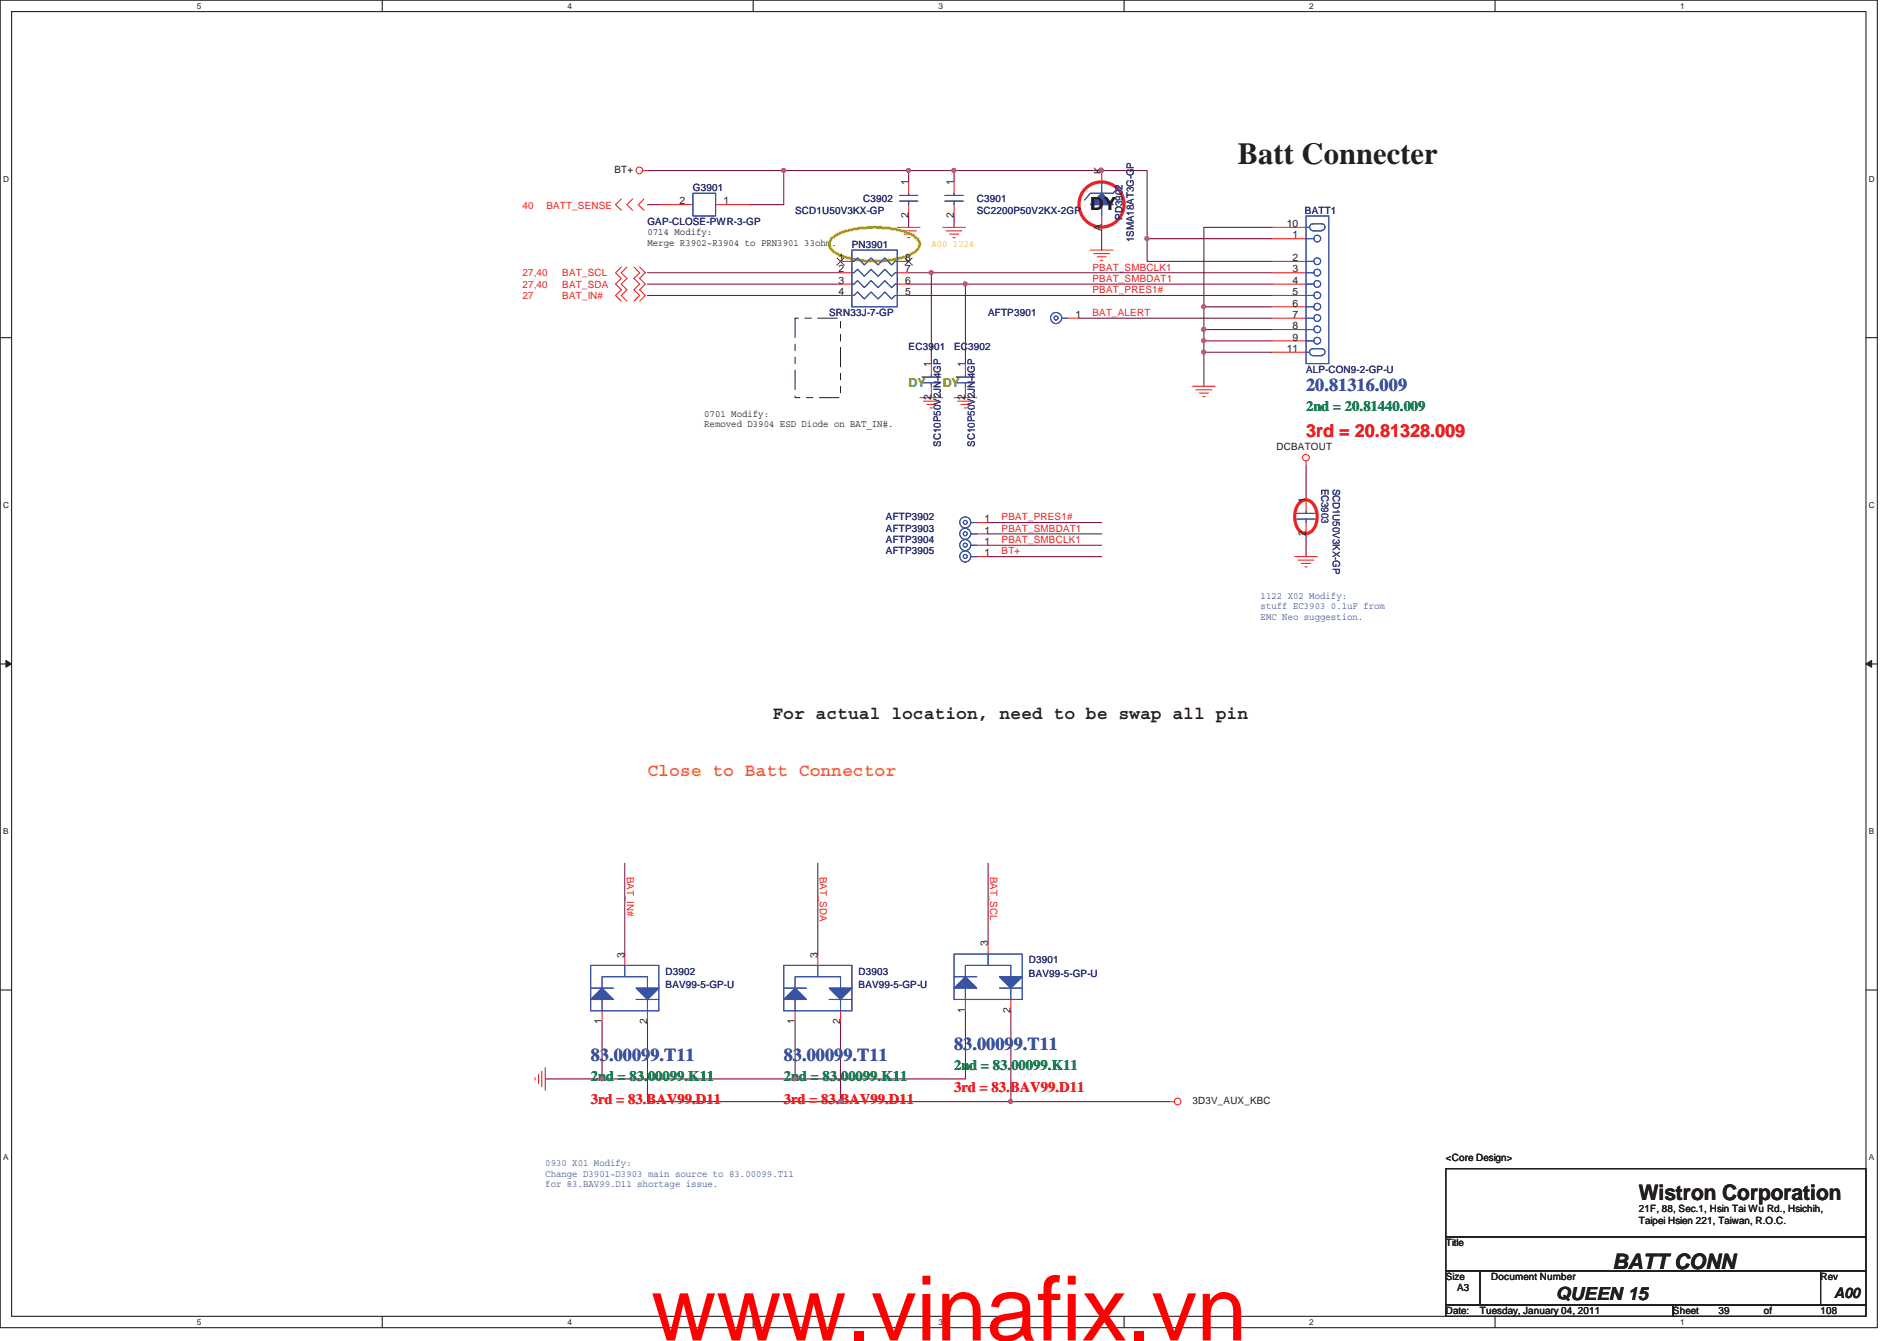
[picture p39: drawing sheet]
<svg xmlns="http://www.w3.org/2000/svg" width="297mm" height="210mm" viewBox="0 0 297 210" stroke-linecap="round" stroke-linejoin="round" font-family="sans-serif">
<defs><g id="words">
<text font-size="14.1" fill="#f00" x="102" y="209.9">www.vinafix.vn</text>
<text font-size="4.8" fill="#231f20" x="193.8" y="25.7">Batt Connecter</text>
<g font-size="3.3" fill="#231f20">
<text x="256.6" y="187.9">Wistron Corporation</text>
<text x="252.5" y="198.7">BATT CONN</text>
</g>
<g font-size="2.8" fill="#231f20">
<text x="170.7" y="32.9">DY</text>
<text x="120.9" y="112.6">For actual location, need to be swap all pin</text>
<text x="243.6" y="203.5">QUEEN 15</text>
</g>
<g font-size="2.8" fill="#3953a4">
<text x="204.5" y="61.3">20.81316.009</text>
<text x="92.5" y="166.2">83.00099.T11</text>
<text x="122.7" y="166.2">83.00099.T11</text>
<text x="149.4" y="164.4">83.00099.T11</text>
</g>
<text font-size="2.8" fill="#ed2024" x="204.5" y="68.4">3rd = 20.81328.009</text>
<text font-size="2.8" fill="#f57f20" x="101.4" y="121.5">Close to Batt Connector</text>
<g font-size="2.3" fill="#098040">
<text x="204.5" y="64.4">2nd = 20.81440.009</text>
<text x="149.4" y="167.5">2nd = 83.00099.K11</text>
<text x="92.5" y="169.3">2nd = 83.00099.K11</text>
<text x="122.7" y="169.3">2nd = 83.00099.K11</text>
</g>
<g font-size="2.3" fill="#ed2024">
<text x="92.5" y="172.8">3rd = 83.BAV99.D11</text>
<text x="122.7" y="172.8">3rd = 83.BAV99.D11</text>
<text x="149.4" y="171.1">3rd = 83.BAV99.D11</text>
</g>
<text font-size="2.3" fill="#231f20" x="287.2" y="203.2">A00</text>
<g font-size="1.9" fill="#69bd45">
<text x="142.3" y="60.5">DY</text>
<text x="147.6" y="60.5">DY</text>
</g>
<g font-size="1.6" fill="#231f20">
<text x="96.2" y="27.1">BT+</text>
<text x="142.2" y="29" transform="rotate(-90 142.2 29)">1</text>
<text x="149.3" y="29" transform="rotate(-90 149.3 29)">1</text>
<text x="172.5" y="27.3" transform="rotate(-90 172.5 27.3)">K</text>
<text x="106.4" y="32">2</text>
<text x="113.3" y="32">1</text>
<text x="142.2" y="34.2" transform="rotate(-90 142.2 34.2)">2</text>
<text x="149.3" y="34.2" transform="rotate(-90 149.3 34.2)">2</text>
<text x="201.5" y="35.6">10</text>
<text x="101.4" y="36.8">0714 Modify:</text>
<text x="101.4" y="38.5">Merge R3902~R3904 to PRN3901 33ohm.</text>
<text x="131.3" y="40.9">1</text>
<text x="141.7" y="40.9">8</text>
<text x="172.5" y="36.1" transform="rotate(-90 172.5 36.1)">A</text>
<text x="202.4" y="37.3">1</text>
<text x="202.4" y="40.9">2</text>
<text x="131.3" y="42.7">2</text>
<text x="131.3" y="44.4">3</text>
<text x="131.3" y="46.2">4</text>
<text x="141.7" y="46.2">5</text>
<text x="141.7" y="44.4">6</text>
<text x="141.7" y="42.7">7</text>
<text x="202.4" y="42.7">3</text>
<text x="202.4" y="44.4">4</text>
<text x="202.4" y="46.2">5</text>
<text x="168.4" y="49.8">1</text>
<text x="202.4" y="48">6</text>
<text x="202.4" y="49.8">7</text>
<text x="202.4" y="51.6">8</text>
<text x="202.4" y="53.3">9</text>
<text x="145.8" y="57.5" transform="rotate(-90 145.8 57.5)">1</text>
<text x="151.1" y="57.5" transform="rotate(-90 151.1 57.5)">1</text>
<text x="201.5" y="55.1">11</text>
<text x="110.3" y="65.3">0701 Modify:</text>
<text x="145.8" y="62.6" transform="rotate(-90 145.8 62.6)">2</text>
<text x="151.1" y="62.6" transform="rotate(-90 151.1 62.6)">2</text>
<text x="110.3" y="66.9">Removed D3904 ESD Diode on BAT_IN#.</text>
<text x="199.9" y="70.5">DCBATOUT</text>
<text x="154.2" y="81.8">1</text>
<text x="154.2" y="83.6">1</text>
<text x="204.5" y="83.9" transform="rotate(-90 204.5 83.9)">2</text>
<text x="204.5" y="78.8" transform="rotate(-90 204.5 78.8)">1</text>
<text x="154.2" y="85.3">1</text>
<text x="154.2" y="87.1">1</text>
<text x="97.8" y="149.9" transform="rotate(-90 97.8 149.9)">3</text>
<text x="128" y="149.9" transform="rotate(-90 128 149.9)">3</text>
<text x="154.7" y="148.2" transform="rotate(-90 154.7 148.2)">3</text>
<text x="94.2" y="160.4" transform="rotate(-90 94.2 160.4)">1</text>
<text x="101.3" y="160.4" transform="rotate(-90 101.3 160.4)">2</text>
<text x="124.5" y="160.4" transform="rotate(-90 124.5 160.4)">1</text>
<text x="131.6" y="160.4" transform="rotate(-90 131.6 160.4)">2</text>
<text x="151.1" y="158.6" transform="rotate(-90 151.1 158.6)">1</text>
<text x="158.2" y="158.6" transform="rotate(-90 158.2 158.6)">2</text>
<text x="186.7" y="172.9">3D3V_AUX_KBC</text>
<text x="226.4" y="181.8">&lt;Core Design&gt;</text>
<text x="256.6" y="189.8">21F, 88, Sec.1, Hsin Tai Wu Rd., Hsichih,</text>
<text x="256.6" y="191.6">Taipei Hsien 221, Taiwan, R.O.C.</text>
<text x="226.4" y="195.1">Title</text>
<text x="226.4" y="200.4">Size</text>
<text x="228.2" y="202.2">A3</text>
<text x="233.5" y="200.4">Document Number</text>
<text x="285.1" y="200.4">Rev</text>
<text x="226.4" y="205.8">Date:</text>
<text x="231.7" y="205.8">Tuesday, January 04, 2011</text>
<text x="262" y="205.8">Sheet</text>
<text x="269.1" y="205.8">39</text>
<text x="276.2" y="205.8">of</text>
<text x="285.1" y="205.8">108</text>
</g>
<g font-size="1.6" fill="#282973">
<text x="108.5" y="29.9">G3901</text>
<text x="101.4" y="35.3">GAP-CLOSE-PWR-3-GP</text>
<text x="124.5" y="33.5">SCD1U50V3KX-GP</text>
<text x="135.2" y="31.7">C3902</text>
<text x="152.9" y="31.7">C3901</text>
<text x="152.9" y="33.5">SC2200P50V2KX-2GP</text>
<text x="175.8" y="34.4" transform="rotate(-90 175.8 34.4)">PD3902</text>
<text x="204.3" y="33.5">BATT1</text>
<text x="133.4" y="38.8">PN3901</text>
<text x="177.5" y="37.9" transform="rotate(-90 177.5 37.9)">1SMA18AT3G-GP</text>
<text x="129.8" y="49.5">SRN33J-7-GP</text>
<text x="154.7" y="49.5">AFTP3901</text>
<text x="142.3" y="54.8">EC3901</text>
<text x="149.4" y="54.8">EC3902</text>
<text x="204.5" y="58.4">ALP-CON9-2-GP-U</text>
<text x="147.3" y="69.9" transform="rotate(-90 147.3 69.9)">SC10P50V2JN-4GP</text>
<text x="152.7" y="69.9" transform="rotate(-90 152.7 69.9)">SC10P50V2JN-4GP</text>
<text x="206.9" y="76.5" transform="rotate(90 206.9 76.5)">EC3903</text>
<text x="208.7" y="76.5" transform="rotate(90 208.7 76.5)">SCD1U50V3KX-GP</text>
<text x="138.7" y="81.5">AFTP3902</text>
<text x="138.7" y="83.3">AFTP3903</text>
<text x="138.7" y="85">AFTP3904</text>
<text x="138.7" y="86.8">AFTP3905</text>
<text x="104.2" y="152.6">D3902</text>
<text x="104.2" y="154.7">BAV99-5-GP-U</text>
<text x="134.4" y="152.6">D3903</text>
<text x="134.4" y="154.7">BAV99-5-GP-U</text>
<text x="161.1" y="150.8">D3901</text>
<text x="161.1" y="152.9">BAV99-5-GP-U</text>
</g>
<g font-size="1.6" fill="#ed2024">
<text x="81.8" y="32.8">40</text>
<text x="85.6" y="32.8">BATT_SENSE</text>
<text x="81.8" y="45">27,40</text>
<text x="81.8" y="43.3">27,40</text>
<text x="81.8" y="46.8">27</text>
<text x="88.1" y="45">BAT_SDA</text>
<text x="88.1" y="43.3">BAT_SCL</text>
<text x="88.1" y="46.8">BAT_IN#</text>
<text x="171.1" y="44.2">PBAT_SMBDAT1</text>
<text x="171.1" y="42.4">PBAT_SMBCLK1</text>
<text x="171.1" y="45.9">PBAT_PRES1#</text>
<text x="171.1" y="49.5">BAT_ALERT</text>
<text x="156.8" y="81.5">PBAT_PRES1#</text>
<text x="156.8" y="83.3">PBAT_SMBDAT1</text>
<text x="156.8" y="86.8">BT+</text>
<text x="156.8" y="85">PBAT_SMBCLK1</text>
<text x="98.2" y="137.3" transform="rotate(90 98.2 137.3)">BAT_IN#</text>
<text x="128.4" y="137.3" transform="rotate(90 128.4 137.3)">BAT_SDA</text>
<text x="155.1" y="137.3" transform="rotate(90 155.1 137.3)">BAT_SCL</text>
</g>
<text font-size="1.6" fill="#f6eb13" x="145.8" y="38.6">A00 1224</text>
<g font-size="1.6" fill="#3953a4">
<text x="197.4" y="93.7">1122 X02 Modify:</text>
<text x="197.4" y="95.4">stuff EC3903 0.1uF from</text>
<text x="197.4" y="97">EMC Neo suggestion.</text>
<text x="85.4" y="182.6">0930 X01 Modify:</text>
<text x="85.4" y="184.3">Change D3901~D3903 main source to 83.00099.T11</text>
<text x="85.4" y="185.9">for 83.BAV99.D11 shortage issue.</text>
</g>
<g font-size="1.3" fill="#231f20">
<text x="30.8" y="1.4">5</text>
<text x="88.9" y="1.4">4</text>
<text x="146.9" y="1.4">3</text>
<text x="205" y="1.4">2</text>
<text x="263.1" y="1.4">1</text>
<text x=".5" y="28.5">D</text>
<text x="292.6" y="28.5">D</text>
<text x=".5" y="79.5">C</text>
<text x="292.6" y="79.5">C</text>
<text x=".5" y="130.6">B</text>
<text x="292.6" y="130.6">B</text>
<text x=".5" y="181.7">A</text>
<text x="292.6" y="181.7">A</text>
<text x="30.8" y="207.4">5</text>
<text x="88.9" y="207.4">4</text>
<text x="146.9" y="207.4">3</text>
<text x="205" y="207.4">2</text>
<text x="263.1" y="207.4">1</text>
</g>
</g></defs>
<path d="M0 0h294v207.9h-294zM1.8 1.8h290.4v204.3h-290.4z" fill="none" stroke="#231f20" stroke-width=".17"/>
<g fill="#fff">
<path d="M30.8 .2h.7v1.4h-.7z"/>
<path d="M30.8 206.3h.7v1.4h-.7z"/>
</g>
<path d="M59.9 0v1.8M59.9 206.1v1.8" fill="none" stroke="#231f20" stroke-width=".17"/>
<g fill="#fff">
<path d="M88.9 .2h.6v1.4h-.6z"/>
<path d="M88.9 206.3h.6v1.4h-.6z"/>
</g>
<path d="M117.9 0v1.8M117.9 206.1v1.8" fill="none" stroke="#231f20" stroke-width=".17"/>
<g fill="#fff">
<path d="M146.9 .2h.7v1.4h-.7z"/>
<path d="M146.9 206.3h.7v1.4h-.7z"/>
</g>
<path d="M176 0v1.8M176 206.1v1.8" fill="none" stroke="#231f20" stroke-width=".17"/>
<g fill="#fff">
<path d="M205 .2h.7v1.4h-.7z"/>
<path d="M205 206.3h.7v1.4h-.7z"/>
</g>
<path d="M234.1 0v1.8M234.1 206.1v1.8" fill="none" stroke="#231f20" stroke-width=".17"/>
<g fill="#fff">
<path d="M263.1 .2h.7v1.4h-.7z"/>
<path d="M263.1 206.3h.7v1.4h-.7z"/>
<path d="M.5 27.3h.9v1.4h-.9z"/>
<path d="M292.6 27.3h.9v1.4h-.9z"/>
<path d="M.5 78.4h.9v1.4h-.9z"/>
<path d="M292.6 78.4h.9v1.4h-.9z"/>
</g>
<path d="M0 52.9h1.8M292.2 52.9h1.8" fill="none" stroke="#231f20" stroke-width=".17"/>
<g fill="#fff">
<path d="M.5 129.5h.8v1.4h-.8z"/>
<path d="M292.6 129.5h.9v1.4h-.9z"/>
</g>
<path d="M0 104h1.8M292.2 104h1.8" fill="none" stroke="#231f20" stroke-width=".17"/>
<path d="M.9 103.4l.9 .6-.9 .5z" fill="#231f20"/>
<path d="M.9 103.4l.9 .6-.9 .5z" fill="none" stroke="#231f20" stroke-width=".16"/>
<path d="M292.2 104l.9-.6v1.1z" fill="#231f20"/>
<path d="M292.2 104l.9-.6v1.1z" fill="none" stroke="#231f20" stroke-width=".16"/>
<g fill="#fff">
<path d="M.5 180.5h.8v1.4h-.8z"/>
<path d="M292.6 180.5h.9v1.4h-.9z"/>
</g>
<path d="M0 155h1.8M292.2 155h1.8" fill="none" stroke="#231f20" stroke-width=".17"/>
<path d="M142.3 33.8v1.8M179.6 37.4v3.5h19.6" fill="none" stroke="#7f1442" stroke-width=".17"/>
<circle cx="179.6" cy="37.4" r=".32" fill="#b9529f"/>
<circle cx="179.6" cy="37.4" r=".32" fill="none" stroke="#b9529f" stroke-width=".17"/>
<path d="M101.4 26.7h21.3v5.3h-5.3M149.4 33.8v1.8M151.2 44.5h48" fill="none" stroke="#7f1442" stroke-width=".17"/>
<circle cx="151.1" cy="44.5" r=".32" fill="#b9529f"/>
<circle cx="151.1" cy="44.5" r=".32" fill="none" stroke="#b9529f" stroke-width=".17"/>
<path d="M101.4 32h1.8M172.5 26.7h7.1v10.7h19.6" fill="none" stroke="#7f1442" stroke-width=".17"/>
<circle cx="172.5" cy="26.7" r=".32" fill="#b9529f"/>
<circle cx="172.5" cy="26.7" r=".32" fill="none" stroke="#b9529f" stroke-width=".17"/>
<path d="M145.8 42.7h53.4" fill="none" stroke="#7f1442" stroke-width=".17"/>
<circle cx="145.8" cy="42.7" r=".32" fill="#b9529f"/>
<circle cx="145.8" cy="42.7" r=".32" fill="none" stroke="#b9529f" stroke-width=".17"/>
<path d="M101.4 46.3h30.2M142.3 46.3h56.9M188.5 53.4v1.8h10.7" fill="none" stroke="#7f1442" stroke-width=".17"/>
<circle cx="188.5" cy="53.4" r=".32" fill="#b9529f"/>
<circle cx="188.5" cy="53.4" r=".32" fill="none" stroke="#b9529f" stroke-width=".17"/>
<path d="M188.5 55.2v5.3" fill="none" stroke="#7f1442" stroke-width=".17"/>
<circle cx="188.5" cy="55.1" r=".32" fill="#b9529f"/>
<circle cx="188.5" cy="55.1" r=".32" fill="none" stroke="#b9529f" stroke-width=".17"/>
<path d="M168.9 49.8h30.3M188.5 51.6h10.7M154.7 87.2h17.8M154.7 81.8h17.8M94.3 160.1v8.8M131.6 172.5h26.7" fill="none" stroke="#7f1442" stroke-width=".17"/>
<circle cx="158.3" cy="172.5" r=".32" fill="#b9529f"/>
<circle cx="158.3" cy="172.5" r=".32" fill="none" stroke="#b9529f" stroke-width=".17"/>
<circle cx="131.6" cy="172.5" r=".32" fill="#b9529f"/>
<circle cx="131.6" cy="172.5" r=".32" fill="none" stroke="#b9529f" stroke-width=".17"/>
<path d="M154.7 83.6h17.8M154.7 85.4h17.8M101.4 160.1v12.4M124.5 168.9h26.7M158.3 172.5h24.9" fill="none" stroke="#7f1442" stroke-width=".17"/>
<circle cx="124.5" cy="168.9" r=".32" fill="#b9529f"/>
<circle cx="124.5" cy="168.9" r=".32" fill="none" stroke="#b9529f" stroke-width=".17"/>
<path d="M142.3 26.7h7.1M158.3 158.3v14.2M85.4 168.9h8.9" fill="none" stroke="#7f1442" stroke-width=".17"/>
<circle cx="142.3" cy="26.7" r=".32" fill="#b9529f"/>
<circle cx="142.3" cy="26.7" r=".32" fill="none" stroke="#b9529f" stroke-width=".17"/>
<path d="M149.4 26.7v1.8M188.5 53.4h10.7M188.5 48v3.6" fill="none" stroke="#7f1442" stroke-width=".17"/>
<circle cx="188.5" cy="51.6" r=".32" fill="#b9529f"/>
<circle cx="188.5" cy="51.6" r=".32" fill="none" stroke="#b9529f" stroke-width=".17"/>
<circle cx="188.5" cy="48" r=".32" fill="#b9529f"/>
<circle cx="188.5" cy="48" r=".32" fill="none" stroke="#b9529f" stroke-width=".17"/>
<path d="M122.7 26.7h19.6v1.8M101.4 42.7h30.2M101.4 44.5h30.2M188.5 48h10.7M151.2 158.3v10.6" fill="none" stroke="#7f1442" stroke-width=".17"/>
<circle cx="122.7" cy="26.7" r=".32" fill="#b9529f"/>
<circle cx="122.7" cy="26.7" r=".32" fill="none" stroke="#b9529f" stroke-width=".17"/>
<path d="M188.5 51.6v1.8" fill="none" stroke="#7f1442" stroke-width=".17"/>
<circle cx="188.5" cy="51.6" r=".32" fill="#b9529f"/>
<circle cx="188.5" cy="51.6" r=".32" fill="none" stroke="#b9529f" stroke-width=".17"/>
<path d="M149.4 26.7h23.1M172.5 35.6v3.6M199.2 35.6h-10.7v12.4M142.3 44.5h8.9v12.4M142.3 42.7h3.5v14.2" fill="none" stroke="#7f1442" stroke-width=".17"/>
<circle cx="149.4" cy="26.7" r=".32" fill="#b9529f"/>
<circle cx="149.4" cy="26.7" r=".32" fill="none" stroke="#b9529f" stroke-width=".17"/>
<path d="M204.5 72.9v5.4M204.5 83.6v3.6M97.8 135.2v14.2M128.1 135.2v14.2M154.7 135.2v12.4M124.5 160.1v8.8h-30.2" fill="none" stroke="#7f1442" stroke-width=".17"/>
<circle cx="94.2" cy="168.9" r=".32" fill="#b9529f"/>
<circle cx="94.2" cy="168.9" r=".32" fill="none" stroke="#b9529f" stroke-width=".17"/>
<path d="M131.6 160.1v12.4h-30.2" fill="none" stroke="#7f1442" stroke-width=".17"/>
<g fill="none" stroke="#ed2024" stroke-width=".17">
<path d="M97.3 31.2l-.9 .8 .9 .9M99.1 31.2l-.9 .8 .9 .9M100.7 26.7h.7M100.8 31.2l-.9 .8 .9 .9M140.5 35.6h3.6M141.1 36.1h2.4M141.6 36.7h1.4M142.1 37.2h.3M147.6 35.6h3.6M148.2 36.1h2.4M148.7 36.7h1.4M149.2 37.2h.4"/>
<path d="M170.7 39.2h3.6M171.3 39.7h2.4M97.3 41.8l-.9 .9 .9 .9-.9 .9 .9 .9-.9 .9 .9 .9M98.2 41.8l-.9 .9 .9 .9-.9 .9 .9 .9-.9 .9 .9 .9M99.3 41.8l.9 .9-.9 .9 .9 .9-.9 .9 .9 .9-.9 .9M100.2 41.8l.8 .9-.8 .9 .8 .9-.8 .9 .8 .9-.8 .9M171.8 40.2h1.4M172.3 40.8h.4M144.1 62.3h3.5M144.6 62.8h2.5M145.1 63.3h1.5M145.7 63.9h.3"/>
<path d="M149.4 62.3h3.5M149.9 62.8h2.5M150.4 63.3h1.5M151 63.9h.3M186.7 60.5h3.6M187.3 61h2.4M187.8 61.5h1.4M188.3 62.1h.4M204.5 72.2v.7M152.9 81.8h1.8M202.7 87.2h3.6M203.3 87.7h2.4"/>
<path d="M203.8 88.2h1.4M204.3 88.8h.4M94.3 158.3v1.8M97.8 149.4v1.8M101.4 158.3v1.8M83.8 168.8v.3M84.3 168.2v1.5M84.8 167.7v2.5M85.4 167.2v3.5M183.2 172.5h.7"/>
<circle cx="100.1" cy="26.7" r=".52"/>
<circle cx="204.5" cy="71.7" r=".52"/>
<circle cx="184.4" cy="172.5" r=".52"/>
</g>
<path d="M226.4 183h65.8v10.7h-65.8zM226.4 193.7h65.8v5.3h-65.8zM226.4 199h5.3v5.3h-5.3zM231.7 199h53.4v5.3h-53.4zM285.1 199h7.1v5.3h-7.1zM226.4 204.3h35.6v1.8h-35.6zM262 204.3h30.2v1.8h-30.2z" fill="none" stroke="#231f20" stroke-width=".17"/>
<g fill="none" stroke="#ed2024" stroke-width=".51">
<path d="M203.6 78.6a1.5 1.5 0 0 1 2.4 1 3.2 3.2 0 0 1-1.1 3.9 1.52 1.52 0 0 1-1.9-1.3 3.5 3.5 0 0 1 .6-3.6z"/>
<circle cx="172.5" cy="32" r="3.5"/>
</g>
<path d="M124.5 49.8h7.1v12.5h-7.1z" fill="none" stroke="#231f20" stroke-width=".16" stroke-dasharray="3 1 1 1 1 1"/>
<path d="M130.3 37.3a9.1 9.1 0 0 1 5.3-1.7 14.1 14.1 0 0 1 7.4 1.3 1.4 1.4 0 0 1 1 1.3 1.4 1.4 0 0 1-1 1.4 14.8 14.8 0 0 1-9.7 .9 5.3 5.3 0 0 1-3.4-1.8l-.1-.5 .1-.4z" fill="none" stroke="#f6eb13" stroke-width=".51"/>
<g fill="none" stroke="#3953a4" stroke-width=".17">
<path d="M152.1 81.8h.8"/>
<circle cx="151.1" cy="81.8" r=".32"/>
<circle cx="151.1" cy="81.8" r=".87"/>
</g>
<path d="M94.3 154.7l1.8 1.8h-3.6z" fill="#3953a4"/>
<path d="M92.5 154.7h3.6M94.3 154.7l1.8 1.8h-3.6zM94.3 156.5v1.8M97.8 151.2v1.7M101.4 152.9h-7.1v1.8" fill="none" stroke="#3953a4" stroke-width=".17"/>
<path d="M99.6 154.7h3.6l-1.8 1.8z" fill="#3953a4"/>
<path d="M92.5 151.2h10.7v7.1h-10.7zM99.6 154.7h3.6l-1.8 1.8zM99.6 156.5h3.6M101.4 156.5v1.8M101.4 152.9v1.8" fill="none" stroke="#3953a4" stroke-width=".17"/>
<path d="M94.3 154.7l1.8 1.8h-3.6z" fill="#3953a4"/>
<path d="M92.5 154.7h3.6M94.3 154.7l1.8 1.8h-3.6zM94.3 156.5v1.8M97.8 151.2v1.7M101.4 152.9h-7.1v1.8" fill="none" stroke="#3953a4" stroke-width=".17"/>
<path d="M99.6 154.7h3.6l-1.8 1.8z" fill="#3953a4"/>
<path d="M133.4 39.2h7.1v8.8h-7.1zM133.4 40.9h.3l.6-.5 1 1.1 1.1-1.1 1.1 1.1 1.1-1.1 1 1.1 .6-.6h.3M133.4 44.5h.3l.6-.6 1 1.1 1.1-1.1 1.1 1.1 1.1-1.1 1 1.1 .6-.5h.3M133.4 42.7h.3l.6-.5 1 1.1 1.1-1.1 1.1 1.1 1.1-1.1 1 1.1 .6-.6h.3M133.4 46.3h.3l.6-.6 1 1.1 1.1-1.1 1.1 1.1 1.1-1.1 1 1.1 .6-.5h.3M92.5 151.2h10.7v7.1h-10.7zM99.6 154.7h3.6l-1.8 1.8zM99.6 156.5h3.6M101.4 156.5v1.8M101.4 152.9v1.8" fill="none" stroke="#3953a4" stroke-width=".17"/>
<path d="M131.6 40.9h1.8M131.6 42.7h1.8M131.6 44.5h1.8M131.6 46.3h1.8M140.5 40.9h1.8M140.5 42.7h1.8M140.5 44.5h1.8M140.5 46.3h1.8M151.2 156.5v1.8M154.7 147.6v1.8M158.3 156.5v1.8" fill="none" stroke="#ed2024" stroke-width=".17"/>
<path d="M131.1 40.4l1.1 1.1M132.2 40.4l-1.2 1.1M141.7 40.4l1.2 1.1M142.8 40.4l-1.1 1.1" fill="none" stroke="#7f421c" stroke-width=".16"/>
<path d="M151.2 152.9l1.7 1.8h-3.5z" fill="#3953a4"/>
<path d="M149.4 152.9h3.5M151.2 152.9l1.7 1.8h-3.5zM151.2 154.7v1.8M154.7 149.4v1.8M158.3 151.2h-7.1v1.7" fill="none" stroke="#3953a4" stroke-width=".17"/>
<path d="M156.5 152.9h3.6l-1.8 1.8z" fill="#3953a4"/>
<path d="M149.4 149.4h10.7v7.1h-10.7zM156.5 152.9h3.6l-1.8 1.8zM156.5 154.7h3.6M158.3 154.7v1.8M158.3 151.2v1.7" fill="none" stroke="#3953a4" stroke-width=".17"/>
<path d="M151.2 152.9l1.7 1.8h-3.5z" fill="#3953a4"/>
<path d="M149.4 152.9h3.5M151.2 152.9l1.7 1.8h-3.5zM151.2 154.7v1.8M154.7 149.4v1.8M158.3 151.2h-7.1v1.7" fill="none" stroke="#3953a4" stroke-width=".17"/>
<path d="M156.5 152.9h3.6l-1.8 1.8z" fill="#3953a4"/>
<g fill="none" stroke="#3953a4" stroke-width=".17">
<path d="M140.8 30.6h2.9M140.8 31.5h2.9M142.3 30.3v.3M142.3 31.5v.5M204.5 33.8h3.6v23.1h-3.6zM204.5 35.6h.6M204.5 37.4h1.2M205.6 36.1h1.4M207 36.1a.51 .51 0 0 0 .5-.5 .51 .51 0 0 0-.5-.6h-1.4a.53 .53 0 0 0-.5 .6 .53 .53 0 0 0 .5 .5M166.3 49.8h.9M204.5 55.2h.6M204.5 53.4h1.2"/>
<path d="M204.5 51.6h1.2M204.5 49.8h1.2M204.5 48h1.2M204.5 46.3h1.2M204.5 44.5h1.2M204.5 42.7h1.2M204.5 40.9h1.2M205.6 55.7h1.4M207 55.6a.51 .51 0 0 0 .5-.5 .51 .51 0 0 0-.5-.5h-1.4a.53 .53 0 0 0-.5 .5 .53 .53 0 0 0 .5 .6M149.4 149.4h10.7v7.1h-10.7zM156.5 152.9h3.6l-1.8 1.8zM156.5 154.7h3.6"/>
<path d="M158.3 154.7v1.8M158.3 151.2v1.7"/>
<circle cx="206.3" cy="37.4" r=".54"/>
<circle cx="165.4" cy="49.8" r=".32"/>
<circle cx="165.4" cy="49.8" r=".87"/>
<circle cx="206.3" cy="46.2" r=".54"/>
<circle cx="206.3" cy="49.8" r=".54"/>
<circle cx="206.3" cy="44.5" r=".54"/>
<circle cx="206.3" cy="53.4" r=".54"/>
<circle cx="206.3" cy="40.9" r=".54"/>
<circle cx="206.3" cy="48" r=".54"/>
<circle cx="206.3" cy="42.7" r=".54"/>
<circle cx="206.3" cy="51.6" r=".54"/>
</g>
<g fill="none" stroke="#ed2024" stroke-width=".17">
<path d="M142.3 28.5v1.8M142.3 32v1.8M172.5 26.7v1.8M172.5 33.8v1.8M199.2 37.4h5.3M199.2 35.6h5.3M167.2 49.8h1.7M199.2 40.9h5.3M199.2 42.7h5.3M199.2 44.5h5.3M199.2 46.3h5.3M199.2 48h5.3"/>
<path d="M199.2 49.8h5.3M199.2 51.6h5.3M199.2 53.4h5.3M199.2 55.2h5.3"/>
</g>
<path d="M172.5 30.3l1.8 1.7h-3.6z" fill="#3953a4"/>
<path d="M172.5 30.3l1.8 1.7h-3.6zM172.5 32v1.8M172.5 28.5v1.8M175.2 29.2l-.9 1.1h-3.6l-.9 1" fill="none" stroke="#3953a4" stroke-width=".17"/>
<path d="M172.5 30.3l1.8 1.7h-3.6z" fill="#3953a4"/>
<path d="M172.5 30.3l1.8 1.7h-3.6zM172.5 32v1.8M172.5 28.5v1.8M175.2 29.2l-.9 1.1h-3.6l-.9 1" fill="none" stroke="#3953a4" stroke-width=".17"/>
<path d="M124.5 158.3v1.8M128.1 149.4v1.8M131.6 158.3v1.8" fill="none" stroke="#ed2024" stroke-width=".17"/>
<path d="M124.5 154.7l1.8 1.8h-3.6z" fill="#3953a4"/>
<path d="M122.7 154.7h3.6M124.5 154.7l1.8 1.8h-3.6zM124.5 156.5v1.8M128.1 151.2v1.7M131.6 152.9h-7.1v1.8" fill="none" stroke="#3953a4" stroke-width=".17"/>
<path d="M129.8 154.7h3.6l-1.8 1.8z" fill="#3953a4"/>
<path d="M122.7 151.2h10.7v7.1h-10.7zM129.8 154.7h3.6l-1.8 1.8zM129.8 156.5h3.6M131.6 156.5v1.8M131.6 152.9v1.8" fill="none" stroke="#3953a4" stroke-width=".17"/>
<path d="M124.5 154.7l1.8 1.8h-3.6z" fill="#3953a4"/>
<path d="M122.7 154.7h3.6M124.5 154.7l1.8 1.8h-3.6zM124.5 156.5v1.8M128.1 151.2v1.7M131.6 152.9h-7.1v1.8" fill="none" stroke="#3953a4" stroke-width=".17"/>
<path d="M129.8 154.7h3.6l-1.8 1.8z" fill="#3953a4"/>
<g fill="none" stroke="#3953a4" stroke-width=".17">
<path d="M108.5 30.3h3.6v3.5h-3.6zM148 30.6h2.8M148 31.5h2.8M149.4 30.3v.3M149.4 31.5v.5M144.4 59.1h2.9M144.4 59.9h2.9M145.8 58.7v.4M145.8 59.9v.6M149.7 59.1h2.9M149.7 59.9h2.9M151.2 58.7v.4"/>
<path d="M151.2 59.9v.6M152.1 85.4h.8M152.1 83.6h.8M152.1 87.2h.8M203.1 81.3h2.8M203.1 80.4h2.8M204.5 80v.4M204.5 81.3v.5M122.7 151.2h10.7v7.1h-10.7zM129.8 154.7h3.6l-1.8 1.8zM129.8 156.5h3.6M131.6 156.5v1.8"/>
<path d="M131.6 152.9v1.8"/>
<circle cx="151.1" cy="83.6" r=".32"/>
<circle cx="151.1" cy="87.1" r=".32"/>
<circle cx="151.1" cy="85.4" r=".32"/>
<circle cx="151.1" cy="85.4" r=".87"/>
<circle cx="151.1" cy="83.6" r=".87"/>
<circle cx="151.1" cy="87.1" r=".87"/>
</g>
<g fill="none" stroke="#ed2024" stroke-width=".17">
<path d="M103.2 32h5.3M112.1 32h5.3M149.4 28.5v1.8M149.4 32v1.8M145.8 56.9v1.8M151.2 56.9v1.8M145.8 60.5v1.8M151.2 60.5v1.8M204.5 78.3v1.7M152.9 85.4h1.8M152.9 83.6h1.8M152.9 87.2h1.8"/>
<path d="M204.5 81.8v1.8"/>
</g>
<circle cx="179.6" cy="37.4" r=".32" fill="#b9529f"/>
<circle cx="179.6" cy="37.4" r=".32" fill="none" stroke="#b9529f" stroke-width=".17"/>
<circle cx="151.1" cy="44.5" r=".32" fill="#b9529f"/>
<circle cx="151.1" cy="44.5" r=".32" fill="none" stroke="#b9529f" stroke-width=".17"/>
<circle cx="172.5" cy="26.7" r=".32" fill="#b9529f"/>
<circle cx="172.5" cy="26.7" r=".32" fill="none" stroke="#b9529f" stroke-width=".17"/>
<circle cx="145.8" cy="42.7" r=".32" fill="#b9529f"/>
<circle cx="145.8" cy="42.7" r=".32" fill="none" stroke="#b9529f" stroke-width=".17"/>
<circle cx="188.5" cy="53.4" r=".32" fill="#b9529f"/>
<circle cx="188.5" cy="53.4" r=".32" fill="none" stroke="#b9529f" stroke-width=".17"/>
<circle cx="188.5" cy="55.1" r=".32" fill="#b9529f"/>
<circle cx="188.5" cy="55.1" r=".32" fill="none" stroke="#b9529f" stroke-width=".17"/>
<circle cx="158.3" cy="172.5" r=".32" fill="#b9529f"/>
<circle cx="158.3" cy="172.5" r=".32" fill="none" stroke="#b9529f" stroke-width=".17"/>
<circle cx="131.6" cy="172.5" r=".32" fill="#b9529f"/>
<circle cx="131.6" cy="172.5" r=".32" fill="none" stroke="#b9529f" stroke-width=".17"/>
<circle cx="124.5" cy="168.9" r=".32" fill="#b9529f"/>
<circle cx="124.5" cy="168.9" r=".32" fill="none" stroke="#b9529f" stroke-width=".17"/>
<circle cx="142.3" cy="26.7" r=".32" fill="#b9529f"/>
<circle cx="142.3" cy="26.7" r=".32" fill="none" stroke="#b9529f" stroke-width=".17"/>
<circle cx="188.5" cy="51.6" r=".32" fill="#b9529f"/>
<circle cx="188.5" cy="51.6" r=".32" fill="none" stroke="#b9529f" stroke-width=".17"/>
<circle cx="188.5" cy="48" r=".32" fill="#b9529f"/>
<circle cx="188.5" cy="48" r=".32" fill="none" stroke="#b9529f" stroke-width=".17"/>
<circle cx="122.7" cy="26.7" r=".32" fill="#b9529f"/>
<circle cx="122.7" cy="26.7" r=".32" fill="none" stroke="#b9529f" stroke-width=".17"/>
<circle cx="188.5" cy="51.6" r=".32" fill="#b9529f"/>
<circle cx="188.5" cy="51.6" r=".32" fill="none" stroke="#b9529f" stroke-width=".17"/>
<circle cx="149.4" cy="26.7" r=".32" fill="#b9529f"/>
<circle cx="149.4" cy="26.7" r=".32" fill="none" stroke="#b9529f" stroke-width=".17"/>
<circle cx="94.2" cy="168.9" r=".32" fill="#b9529f"/>
<circle cx="94.2" cy="168.9" r=".32" fill="none" stroke="#b9529f" stroke-width=".17"/>
<use href="#words"/>
</svg>
